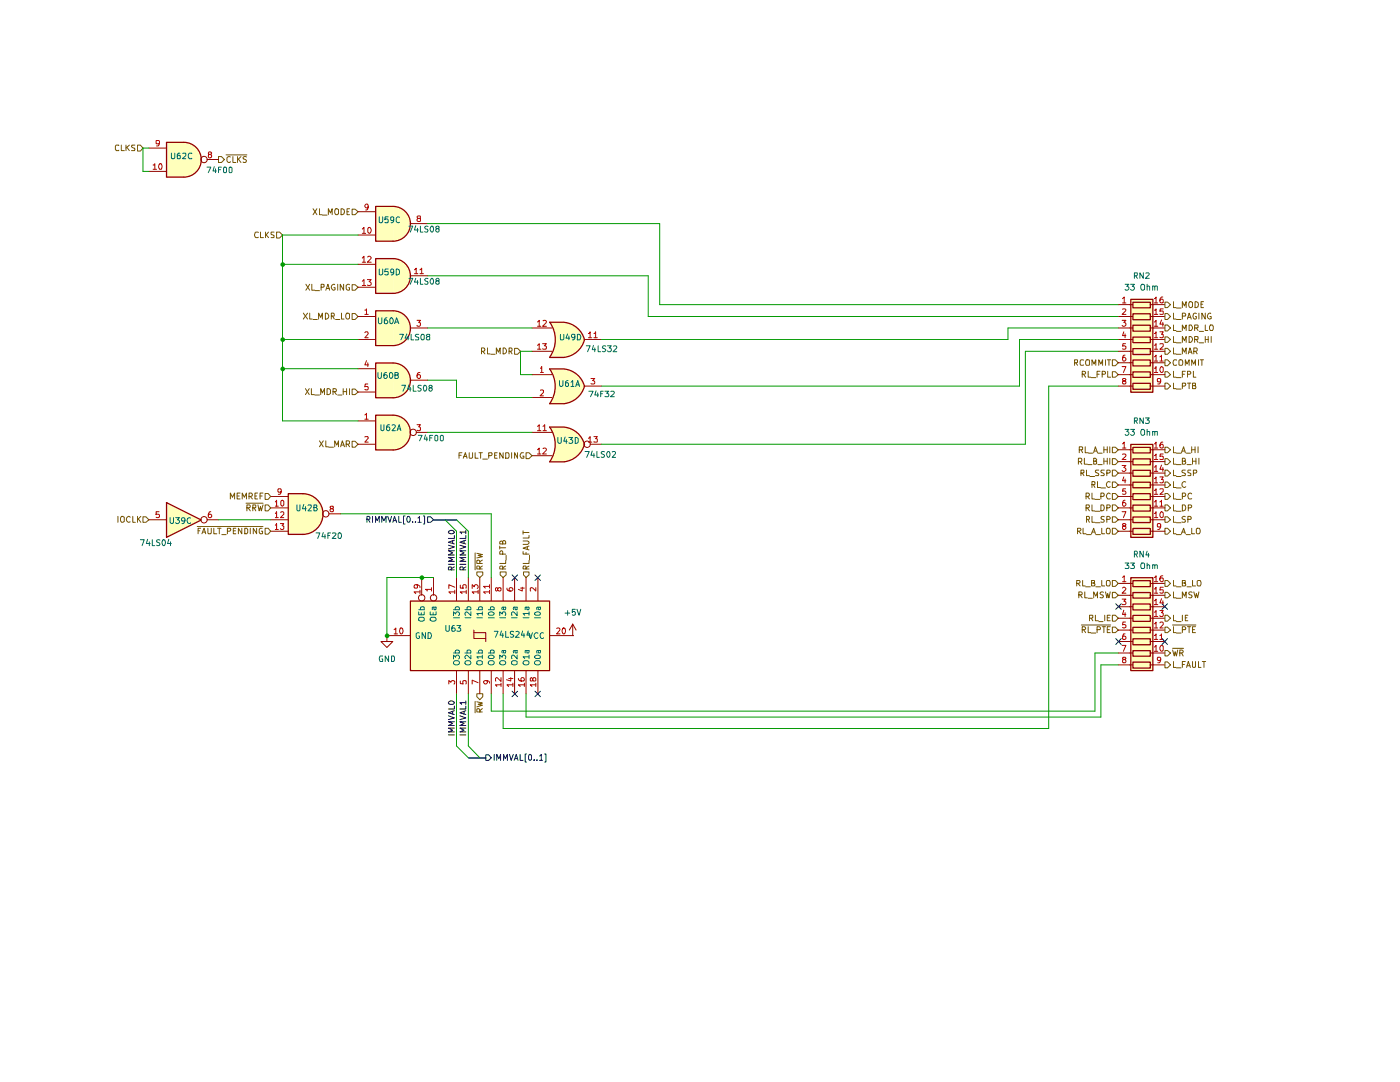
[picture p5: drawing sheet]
<svg xmlns="http://www.w3.org/2000/svg" width="279mm" height="216mm" viewBox="0 0 279 216" stroke-linecap="round" stroke-linejoin="round" font-family="sans-serif">
<g fill="#ffb">
<path d="M60.4 98.5a4.1 4.1 0 0 1 4.1 4.1 4.1 4.1 0 0 1-4.1 4z"/>
<path d="M57.5 98.5h3v8.1h-3z"/>
<path d="M33.2 100.3l7 3.5-7 3.4z"/>
<path d="M36.7 28.4a3.5 3.5 0 0 1 3.5 3.5 3.5 3.5 0 0 1-3.5 3.4z"/>
<path d="M33.2 28.4h3.5v6.9h-3.5z"/>
<path d="M81.9 119.9h27.8v13.9h-27.8z"/>
<path d="M78.5 51.6a3.5 3.5 0 0 1 3.4 3.5 3.5 3.5 0 0 1-3.4 3.4z"/>
<path d="M75 51.6h3.4v6.9h-3.4z"/>
<path d="M78.5 62a3.5 3.5 0 0 1 3.4 3.5 3.5 3.5 0 0 1-3.4 3.5z"/>
<path d="M75 62h3.4v7h-3.4z"/>
<path d="M78.5 41.2a3.5 3.5 0 0 1 3.4 3.5 3.5 3.5 0 0 1-3.4 3.4z"/>
<path d="M75 41.2h3.4v6.9h-3.4z"/>
<path d="M112.1 66.6l4.5 1.2a4.8 4.8 0 0 1-4 3.5z"/>
<path d="M109.7 64.3h2.9v7h-2.9a6.1 6.1 0 0 0 0-7z"/>
<path d="M112.6 64.3a4.7 4.7 0 0 1 4 3.5l-4.5 1.2z"/>
<path d="M112.1 75.8l4.6 1.3a4.8 4.8 0 0 1-4.1 3.4z"/>
<path d="M109.7 73.6h2.9v7h-2.9a6 6 0 0 0 0-7z"/>
<path d="M112.6 73.6a4.7 4.7 0 0 1 4 3.5l-4.5 1.2z"/>
<path d="M112.1 87.4l4.6 1.3a4.8 4.8 0 0 1-4.1 3.4z"/>
<path d="M109.7 85.2h2.9v7h-2.9a6 6 0 0 0 0-7z"/>
<path d="M112.6 85.2a4.7 4.7 0 0 1 4 3.5l-4.5 1.2z"/>
<path d="M78.5 82.8a3.5 3.5 0 0 1 3.4 3.5 3.5 3.5 0 0 1-3.4 3.5z"/>
<path d="M75 82.8h3.4v7h-3.4z"/>
<path d="M78.5 72.4a3.5 3.5 0 0 1 3.4 3.5 3.5 3.5 0 0 1-3.4 3.5z"/>
<path d="M75 72.4h3.4v7h-3.4z"/>
<path d="M225.7 115.3h4.4v18.5h-4.4z"/>
<path d="M225.7 88.7h4.4v18.5h-4.4z"/>
<path d="M225.7 59.7h4.4v18.6h-4.4z"/>
</g>
<g fill="none" stroke="#0f0f0f" stroke-width=".2">
<path d="M93 139.9v.6M89.5 142.8l1.2 .5-1.2 .3M89.5 146.6h1.2M89.6 140l.7-.1 .3 .1 .1 .3-.3 .2h-.7l-.2-.2zM90.3 142v.5M90.7 145.3h-1.2l.8 .4-.8 .3h1.2M90.7 144h-1.2l.8 .4-.8 .4h1.2M90.7 141.8l-1.2 .4 1.2 .4M90.7 140.9v.6h-1.2M91.8 142.8l1.2 .5-1.2 .3M91.8 146.6h1.2M92.6 142v.5"/>
<path d="M93 145.3h-1.2l.8 .4-.8 .3h1.2M93 144h-1.2l.8 .4-.8 .4h1.2M93 141.8l-1.2 .4 1.2 .4M93 140.9v.6h-1.2M93 140.2h-1.2l.3 .3"/>
</g>
<path d="M95.2 138.4h1.1v.6l-.5 .6-.6-.6z" fill="#fff"/>
<path d="M94.8 140v2.2M95.2 138.4h1.1v.6l-.5 .6-.6-.6zM95.2 140l1.1 .3-.9 .2 .9 .2-1.1 .4M95.8 142.1l-.1-.6h-.5v.6h1.1M96.3 141.4l-.5 .4" fill="none" stroke="#765500" stroke-width=".2"/>
<path d="M96.9 150.6h.6l.5 .6-.5 .5h-.6z" fill="#fff"/>
<g fill="none" stroke="#00008a" stroke-width=".2">
<path d="M96.9 150.6h.6l.5 .6-.5 .5h-.6zM98.6 150.5v1.2M99.1 151.7v-1.2l.5 .9 .3-.9v1.2M100.5 151.7v-1.2l.3 .9 .5-.9v1.2M101.7 150.5l.3 1.2 .4-1.2M102.6 151.7l.4-1.2 .4 1.2M102.8 151.4h.5M103.8 150.5v1.2h.6M105.1 150.4h-.3v1.7h.3M105.6 150.6l.2-.1 .3 .3v.7l-.3 .2-.3-.2zM106.6 151.6v.1M107.2 151.6v.1"/>
<path d="M107.7 150.9l.3-.4v1.2M107.7 151.7h.6M108.7 150.4h.3v1.7h-.3"/>
</g>
<path d="M43.6 31.2h.6l.6 .6-.6 .6h-.6z" fill="#fff"/>
<path d="M43.6 31.2h.6l.6 .6-.6 .6h-.6zM45.1 30.9h4.2M46 31.3a.45 .45 0 0 0-.7 .2l.1 .8 .2 .1 .4-.1M46.5 31.2v1.2h.6M47.4 31.2v1.2M47.6 31.7l.5 .7M48.1 31.2l-.7 .7M49.2 31.3l-.4-.1-.3 .2 .1 .3 .5 .2 .1 .2-.3 .3-.4-.1" fill="none" stroke="#765500" stroke-width=".2"/>
<path d="M55.2 46.3h.6l.6 .6-.6 .6h-.6z" fill="#fff"/>
<path d="M51.6 46.4l-.5-.1-.3 .5 .3 .6 .5-.1M52 46.3v1.1h.6M53 46.3v1.1M53.1 46.8l.5 .6M53.6 46.3l-.6 .7M54.7 46.3l-.6 .1v.3l.6 .3-.1 .4h-.5M55.2 46.3h.6l.6 .6-.6 .6h-.6z" fill="none" stroke="#765500" stroke-width=".2"/>
<path d="M70.3 56.8h.6l.6 .5-.6 .6h-.6z" fill="#fff"/>
<path d="M61 56.7l.8 1.2M61.8 56.7l-.8 1.2M62.2 56.7v1.2h.6M62.9 58h.9M64.1 57.3l.6-.1v-.4l-.6-.1v1.2M65 57.9l.4-1.2 .4 1.2M65.2 57.6h.5M66.8 56.8l-.1-.1a.57 .57 0 0 0-.6 .7l.4 .5 .4-.2v-.3h-.3M67.4 56.7v1.2M68.6 56.7v1.2l-.7-1.2v1.2M69.8 56.8a.45 .45 0 0 0-.7 .2v.6l.2 .2h.5v-.4h-.2M70.3 56.8h.6l.6 .5-.6 .6h-.6z" fill="none" stroke="#765500" stroke-width=".2"/>
<path d="M70.3 62.6h.6l.6 .6-.6 .6h-.6z" fill="#fff"/>
<path d="M60.5 62.5l.9 1.2M61.4 62.5l-.9 1.2M61.8 62.5v1.2h.5M62.5 63.8h.8M63.6 63.7v-1.2l.4 .8 .3-.8v1.2M64.9 62.5l.5 .1 .2 .4a.58 .58 0 0 1-.7 .7zM66.1 63.1l.6-.1v-.3l-.2-.2h-.4v1.2M66.4 63.1l.3 .6M67 63.8h.8M68.2 62.5v1.2h.5M69.3 62.5l.5 .2v.8l-.5 .2a.78 .78 0 0 1 0-1.2zM70.3 62.6h.6l.6 .6-.6 .6h-.6z" fill="none" stroke="#765500" stroke-width=".2"/>
<path d="M70.3 41.7h.6l.6 .5-.6 .6h-.6z" fill="#fff"/>
<path d="M62.5 41.7l.7 1.1M63.2 41.7l-.7 1.1M63.8 41.7v1.1h.5M64.3 42.9h1M65.5 42.8v-1.1l.5 .8 .3-.8v1.1M67.1 41.7l.5 .1v.9l-.5 .1a.78 .78 0 0 1 0-1.1zM68.1 41.7l.6 .1v.4v.5l-.4 .1h-.2zM69.3 42.2h.3M69.8 41.7h-.5v1.1h.5M70.3 41.7h.6l.6 .5-.6 .6h-.6z" fill="none" stroke="#765500" stroke-width=".2"/>
<path d="M70.3 77.6h.6l.6 .6-.6 .5h-.6z" fill="#fff"/>
<g fill="none" stroke="#765500" stroke-width=".2">
<path d="M61 77.6l.7 1.1M61.7 77.6l-.7 1.1M62.1 77.6v1.1h.6M62.8 78.8h1M64 78.7v-1.1l.3 .8 .5-.8v1.1M65.3 77.6h.3l.4 .2v.7l-.4 .2h-.3zM66.5 78.1h.6v-.5h-.6v1.1M66.7 78.1l.4 .6M67.4 78.8h.8M68.5 77.6v1.1M68.5 78.1h.7M69.2 77.6v1.1"/>
<path d="M69.8 77.6v1.1M70.3 77.6h.6l.6 .6-.6 .5h-.6z"/>
</g>
<path d="M70.3 88.1h.6l.6 .5-.6 .6h-.6z" fill="#fff"/>
<path d="M63.8 88l.7 1.2M64.5 88l-.7 1.2M65 88v1.2h.5M65.6 89.2h.9M66.8 89.2v-1.2l.4 .8 .4-.8v1.2M68 89.2l.3-1.2 .4 1.2M68.1 88.8h.6M69.1 88.6h.5l.2-.1v-.4l-.2-.1h-.5v1.2M69.4 88.6l.4 .6M70.3 88.1h.6l.6 .5-.6 .6h-.6z" fill="none" stroke="#765500" stroke-width=".2"/>
<path d="M60.4 98.5a4.1 4.1 0 0 1 4.1 4.1 4.1 4.1 0 0 1-4.1 4M60.5 98.5h-3v8.1h3" fill="none" stroke="#910000" stroke-width=".25"/>
<g fill="none" stroke="#910000" stroke-width=".2">
<path d="M54 99.1h3.5M54 101.3h3.5M54 103.7h3.5M54 106h3.5M65.6 102.5h2.4"/>
<circle cx="65" cy="102.5" r=".64"/>
</g>
<path d="M56.1 99.9l.3-.1 .2 .3v.7l-.2 .2-.4-.2zM56.1 98l-.1 .2h-.5v-.7h.5l.1 .2-.1 .8-.5 .1M54.9 100.2l.3-.4v1.2M54.9 102.4l.3-.3v1.2M54.9 104.8l.3-.3v1.2M54.9 101h.6M54.9 103.3h.6M54.9 105.7h.6M56 104.5h.6l-.3 .4 .3 .1v.5l-.1 .2h-.4l-.1-.2M56 102.3l.5-.2 .1 .2v.3l-.6 .7h.6M66.1 101.5l-.2-.3 .1-.2h.5v.4l-.6 .3 .1 .4h.5v-.4l-.2-.2" fill="none" stroke="#b90000" stroke-width=".2"/>
<path d="M52.9 100.8h.6l.5 .5-.5 .6h-.6z" fill="#fff"/>
<path d="M49.1 100.4h3.4M49.3 101.3h.6l.1-.4-.2-.1h-.5v1.1M49.5 101.3l.5 .6M50.5 101.3h.6v-.5h-.6v1.1M50.7 101.3l.4 .6M51.5 100.8l.2 1.1 .3-.8 .2 .8 .3-1.1M52.9 100.8h.6l.5 .5-.5 .6h-.6z" fill="none" stroke="#765500" stroke-width=".2"/>
<path d="M28.5 103.1h.6l.6 .6-.6 .5h-.6z" fill="#fff"/>
<path d="M23.5 103v1.2M24.3 103l.5 .2v.9l-.5 .1a.78 .78 0 0 1 0-1.2zM26 103.2a.55 .55 0 0 0-.8 .3 .55 .55 0 0 0 .5 .7l.3-.1M26.5 103v1.2h.5M27.4 103v1.2M27.6 103.5l.5 .7M28.1 103l-.7 .7M28.5 103.1h.6l.6 .6-.6 .5h-.6z" fill="none" stroke="#765500" stroke-width=".2"/>
<path d="M52.9 98.5h.6l.5 .6-.5 .5h-.6z" fill="#fff"/>
<path d="M46 99.6v-1.2l.4 .8 .4-.8v1.2M47.3 99h.4M47.9 98.4h-.6v1.2h.6M48.3 99.6v-1.2l.5 .8 .4-.8v1.2M49.7 99.1l.6-.1v-.5l-.6-.1v1.2M50 99.1l.4 .5M50.9 99h.3M51.4 98.4h-.5v1.2h.5M51.9 99h.4M52.5 98.4h-.6v1.2M52.9 98.5h.6l.5 .6-.5 .5h-.6z" fill="none" stroke="#765500" stroke-width=".2"/>
<path d="M52.9 105.4h.6l.5 .6-.5 .6h-.6z" fill="#fff"/>
<g fill="none" stroke="#765500" stroke-width=".2">
<path d="M39.4 105.1h13.1M39.5 105.9h.4M40 105.4h-.5v1.1M40.3 106.5l.4-1.1 .4 1.1M40.5 106.2h.5M41.5 105.4l.1 1.1h.5l.1-1.1M42.7 105.4v1.1h.6M43.4 105.4h.7M43.8 105.4v1.1M44.3 106.7h.8M45.4 106l.6-.1v-.5h-.6v1.1M46.6 105.9h.4"/>
<path d="M47.1 105.4h-.5v1.1h.5M48.3 105.4v1.1l-.7-1.1v1.1M48.8 105.4h.5l.1 .3v.6l-.1 .2h-.5zM50 105.4v1.1M51.2 105.4v1.1l-.7-1.1v1.1M52.3 105.4h-.4l-.2 .3v.6l.2 .2 .5-.1v-.4h-.2M52.9 105.4h.6l.5 .6-.5 .6h-.6z"/>
</g>
<path d="M33.2 100.3l7 3.5-7 3.4z" fill="none" stroke="#910000" stroke-width=".25"/>
<g fill="none" stroke="#910000" stroke-width=".2">
<path d="M29.7 103.7h3.5M41.3 103.7h2.3"/>
<circle cx="40.7" cy="103.7" r=".64"/>
</g>
<path d="M31.7 102.1h-.5v.6l.5-.1 .1 .2v.3l-.2 .2-.4-.1M42.1 102.1h-.2a.85 .85 0 0 0-.2 1.2l.5-.2v-.3l-.1-.2h-.4l-.1 .2" fill="none" stroke="#b90000" stroke-width=".2"/>
<path d="M27.4 29h.6l.5 .5-.5 .6h-.6z" fill="#fff"/>
<path d="M23.7 29h-.5l-.2 .2v.6l.2 .3 .5-.1M24.2 29v1.1h.6M25.1 29v1.1M25.3 29.4l.5 .7M25.8 29l-.7 .5M26.9 29h-.6v.4l.5 .1 .1 .4-.1 .2h-.6M27.4 29h.6l.5 .5-.5 .6h-.6z" fill="none" stroke="#765500" stroke-width=".2"/>
<path d="M33.2 28.4h3.5a3.5 3.5 0 0 1 3.5 3.5 3.5 3.5 0 0 1-3.5 3.4h-3.5z" fill="none" stroke="#910000" stroke-width=".25"/>
<g fill="none" stroke="#910000" stroke-width=".2">
<path d="M29.7 34.2h3.5M29.7 29.5h3.5M41.3 31.8h2.3"/>
<circle cx="40.7" cy="31.8" r=".64"/>
</g>
<path d="M30.6 32.9h.1l.2-.2v1.1M30.6 33.8h.6M31.8 32.7a.6 .6 0 0 1 .6 .4 .6 .6 0 0 1-.2 .7h-.4l-.1-.4zM31.8 28.5l-.1 .2h-.5v-.6l.5-.1 .1 .2-.1 .8-.5 .1M41.7 30.8l-.1-.2 .1-.3 .5 .1v.3l-.5 .1-.1 .3 .1 .4 .5-.1v-.2v-.3l-.2-.1" fill="none" stroke="#b90000" stroke-width=".2"/>
<path d="M85.3 103.1h.6l.6 .6-.6 .5h-.6z" fill="#fff"/>
<g fill="none" stroke="#00008a" stroke-width=".2">
<path d="M73.2 103.6h.5l.1-.4-.1-.2h-.5v1.2M73.5 103.6l.3 .6M74.3 103v1.2M74.9 104.2v-1.2l.4 .9 .4-.9v1.2M76.2 104.2v-1.2l.4 .9 .4-.9v1.2M77.4 103l.4 1.2 .3-1.2M78.4 104.2l.3-1.2 .5 1.2M78.5 103.9h.6M79.6 103v1.2h.5M80.9 103h-.4v1.6h.4M81.4 103a.67 .67 0 0 1 .5 .6 .67 .67 0 0 1-.3 .6h-.2a.78 .78 0 0 1 0-1.2zM82.4 104.1v.1"/>
<path d="M82.9 104.1v.1M83.4 103.4l.3-.4v1.2M83.4 104.2h.7M84.5 103h.2v1.6h-.2M85.3 103.1h.6l.6 .6-.6 .5h-.6z"/>
</g>
<g fill="none" stroke="#910000" stroke-width=".2">
<path d="M84.2 115.2v3.6M86.5 115.2v3.6M91.1 115.2v4.7M93.5 115.2v4.7M95.8 115.2v4.7M98 115.2v4.7M100.4 115.2v4.7M102.7 115.2v4.7M105 115.2v4.7M107.4 115.2v4.7M77.2 126.8v1.2h1.2l-1.2 1.2-1.2-1.2h1.2M77.2 126.8h.1"/>
<path d="M77.2 126.8h4.7M91.1 133.8v4.6M93.5 133.8v4.6M94.6 126.2h2.3v1.2M94.6 125.7v1.7h2.3v.6M95.8 133.8v4.6M98 133.8v4.6M100.4 133.8v4.6M102.7 133.8v4.6M105 133.8v4.6M107.4 133.8v4.6M109.6 126.8h4.7"/>
<path d="M114.3 126.8h.1M114.3 124.5l-.7 1.2M114.3 124.5v2.3M114.3 124.5l.7 1.2"/>
<circle cx="84.2" cy="119.3" r=".64"/>
<circle cx="86.5" cy="119.3" r=".64"/>
</g>
<path d="M81.9 119.9h27.8v13.9h-27.8z" fill="none" stroke="#910000" stroke-width=".25"/>
<g fill="none" stroke="#006665" stroke-width=".2">
<path d="M83.6 123.4l.1-.2h.8l.2 .2v.4a.73 .73 0 0 1-1.1-.1zM83.6 122.1v.6h1.1v-.6M83.6 121.7h1.1v-.5h-.7v.5M83.6 126.3l-.2-.1-.3 .3v.6l.1 .2 .4 .1 .1-.1v-.4h-.1M84.1 122.3v.4M84.9 126.2v1.2l-.7-1.2v1.2M85.4 126.2a.6 .6 0 0 1 .7 .6 .6 .6 0 0 1-.7 .6zM85.8 122.1v.6h1.2v-.6M86 123.2h.9l.1 .5a.65 .65 0 0 1-.6 .3 .65 .65 0 0 1-.6-.6zM86.4 122.3v.4M86.5 121.2l.1 .5h.3v-.5M87 121.2h-.7v.5"/>
<path d="M90.5 122.8v-.7l.4 .4 .1-.3 .4-.1 .3 .2v.4l-.2 .1M90.5 131.5v-.8l.4 .4 .1-.3 .4-.1 .3 .3v.3l-.2 .2M90.5 123.3h1.2M90.5 121.7h1.2M90.5 130.3h1.2M90.7 131.9h.8l.2 .3-.1 .3-.3 .2-.6-.1-.2-.3zM90.9 121.7l-.1-.4 .3-.2 .5 .1v.5M90.9 130.3l-.1-.3 .3-.3 .5 .1v.5M92.8 123.3h1.2M92.8 121.7h1.2M92.8 130.3h1.2M92.9 132l.7-.2 .4 .4a.6 .6 0 0 1-.6 .5 .6 .6 0 0 1-.6-.5z"/>
<path d="M93.2 121.7v-.5l.5-.1a.36 .36 0 0 1 .2 .6M93.2 130.3v-.5l.5-.1a.36 .36 0 0 1 .2 .6M94 122.1v.7l-.9-.7-.3 .2 .2 .5M94 130.7v.8l-.9-.8-.3 .3 .2 .4M95.2 121.7h1.1v-.5l-.5-.1a.36 .36 0 0 0-.2 .6M95.2 132l.7-.2 .4 .2v.5l-.8 .2-.3-.2zM95.2 130.3h1.1v-.5l-.5-.1a.36 .36 0 0 0-.2 .6M95.2 123.3h1.1M96.3 122.4h-1.1l.2 .4M96.3 131.1h-1.1l.2 .3M96.3 122.1v.7M96.3 130.7v.7"/>
<path d="M97.4 123.3h1.2M97.4 121.7h1.2M97.4 130.3h1.2M97.5 122.3a.66 .66 0 0 1 1.1 .2l-.2 .3h-.7l-.3-.3zM97.5 130.9a.66 .66 0 0 1 1.1 .2l-.2 .3h-.7l-.3-.3zM97.6 131.9l.6-.1 .4 .4a.6 .6 0 0 1-.6 .5 .6 .6 0 0 1-.6-.5zM97.9 121.7v-.5l.1-.1 .5 .1v.5M97.9 130.3v-.5l.1-.1 .5 .1v.5M99.7 131.5v-.8l.5 .4 .2-.4 .4 .1v.7M99.7 122.8v-.7l.5 .4 .2-.4 .4 .1v.6M99.7 123.3h1.2M99.9 131.9l.6-.1 .4 .4a.6 .6 0 0 1-.6 .5 .6 .6 0 0 1-.6-.5z"/>
<path d="M100.4 129.8l.1 .5h.3v-.5M100.4 121.2l.1 .5h.3v-.5M100.9 129.8h-.7v.5M100.9 121.2h-.7v.5M102.1 132l.8-.2 .3 .2v.5l-.8 .2-.3-.2zM102.1 123.3h1.1M102.7 129.8l.2 .5h.3v-.5h-.7v.5M102.7 121.2l.2 .5h.3v-.5h-.7v.5M103.2 130.7v.8l-.8-.8-.3 .2 .1 .5M103.2 122.1v.7l-.8-.7-.3 .2 .1 .5M104.4 123.3h1.2M104.6 131.9l.6-.1 .4 .4a.6 .6 0 0 1-.6 .5 .6 .6 0 0 1-.6-.5z"/>
<path d="M105.1 129.8l.1 .5h.3v-.5M105.1 121.2l.1 .5h.3v-.5M105.5 126.2l.4 1.2 .4-1.2M105.6 131.1h-1.2l.3 .3M105.6 129.8h-.8v.5M105.6 122.4h-1.2l.3 .4M105.6 121.2h-.8v.5M105.6 122.1v.7M105.6 130.7v.7M106.7 123.3h1.2M106.8 130.9a.64 .64 0 0 1 1.1 .2l-.3 .3h-.7l-.2-.3zM106.8 122.3a.64 .64 0 0 1 1.1 .1l-.3 .4h-.7l-.2-.3z"/>
<path d="M106.8 131.9h.9l.2 .3-.1 .3-.3 .2-.7-.1-.1-.3zM107.4 129.8l.1 .5h.3v-.5M107.4 121.2l.1 .5h.3v-.5M107.4 126.3l-.4-.1a.6 .6 0 0 0-.4 .7l.4 .5 .4-.1M107.9 129.8h-.7v.5M107.9 121.2h-.7v.5M108.5 126.3l-.2-.1a.6 .6 0 0 0-.5 .6 .6 .6 0 0 0 .5 .6l.2-.1"/>
</g>
<g fill="none" stroke="#b90000" stroke-width=".2">
<path d="M83.1 116.7l.2 .1-.1 .5h-.5v-.5a.72 .72 0 0 1 1.1 .5M83.8 118.1h-1.2l.4 .3M83.8 117.8v.6M86.1 117.6h-1.2l.4 .2v.1M86.1 117.3v.6M90.8 118.1h-1.2l.3 .3M90.8 117.2l-1.2-.5v.7M90.8 117.8v.6M91.9 116.8v.5h.6l-.1-.5 .1-.1h.4l.1 .1v.5M93 118.1h-1.1l.3 .3M93 117.8v.6M94.2 117.4v-.7l.5 .4v-.3l.5-.1 .2 .2v.4l-.2 .1"/>
<path d="M95.4 118.1h-1.2l.4 .3M95.4 117.8v.6M97.7 118.1h-1.2l.4 .3M97.7 117h-1.2l.4 .3M97.7 116.7v.6M97.7 117.8v.6M99.3 117.5l.3-.2h.4v.5l-.2 .1h-.2l-.3-.2v-.4h-.4v.5l.2 .1 .2-.2M101.2 117.3l.1 .5a.82 .82 0 0 0 1.1-.1l-.1-.4h-.2h-.4l-.1 .4 .3 .2M103.9 117.3h.7M104.2 117.2v.7l-.7-.3M106.9 117.3v.6l-.7-.6h-.4l.1 .6M78.7 125.6l.3-.3v1.2"/>
<path d="M78.7 126.5h.6M79.8 125.4l.4-.1a.69 .69 0 0 1-.2 1.2l-.2-.4zM89.6 136.5v-.7l.4 .3v-.1l.3-.2 .4 .1 .1 .4-.2 .2M91.9 135.9v.5l.6 .1-.1-.6h.6v.6M95.4 136.2l-1.2-.5v.8M97 135.8l.3 .2v.2l-.3 .3h-.2l-.3-.3v-.2a.72 .72 0 0 1 1.2 .3M100 136.6h-1.1l.2 .4M100 135.2v.8l-.9-.8-.2 .2 .1 .5M100 136.3v.7M101.5 135.4h.9M101.9 135.2v.7l-.8-.3M102.4 136.6h-1.2l.3 .4"/>
<path d="M102.4 136.3v.7M103.5 135.4v.3l.3 .2h.8v-.6l-.5-.1-.1 .2v.4l.1 .1M104.6 136.6h-1.1l.3 .4M104.6 136.3v.7M106.3 135.5l.2-.3h.3l.1 .2v.4l-.5 .1-.1-.4-.3-.3-.2 .2v.4l.4 .1 .1-.2M106.9 136.6h-1.1l.4 .4M106.9 136.3v.7M111.1 125.4l.4-.1 .3 .3-.7 .9h.7M112.3 125.4l.3-.1a.69 .69 0 0 1-.2 1.2l-.2-.4z"/>
</g>
<path d="M102.7 69.5h.6l.6 .6-.6 .6h-.6z" fill="#fff"/>
<path d="M96.1 70.1l.6-.1v-.5l-.6-.1v1.2M96.3 70.1l.5 .5M97.3 69.4v1.2h.5M98 70.7h.8M99.1 70.6v-1.2l.4 .9 .3-.9v1.2M100.4 69.4l.4 .1 .3 .4a.58 .58 0 0 1-.7 .7zM101.6 70.1h.4l.2-.2v-.3l-.2-.2h-.4v1.2M101.9 70.1l.3 .5M102.7 69.5h.6l.6 .6-.6 .6h-.6z" fill="none" stroke="#765500" stroke-width=".2"/>
<path d="M75 51.6h3.5a3.5 3.5 0 0 1 3.4 3.5 3.5 3.5 0 0 1-3.4 3.4h-3.5zM75 41.2h3.5a3.5 3.5 0 0 1 3.4 3.5 3.5 3.5 0 0 1-3.4 3.4h-3.5zM75 62h3.5a3.5 3.5 0 0 1 3.4 3.5 3.5 3.5 0 0 1-3.4 3.5h-3.5zM109.7 71.3h2.9M109.7 64.3h2.9M109.7 73.6h2.9M109.7 73.6a5.9 5.9 0 0 1 0 6.9M109.7 64.3a6 6 0 0 1 0 6.9M112.6 64.3a4.6 4.6 0 0 1 4 3.5 4.8 4.8 0 0 1-4 3.5M112.6 73.6a4.7 4.7 0 0 1 4 3.5M116.7 77.1a4.8 4.8 0 0 1-4.1 3.4M109.7 80.6h2.9" fill="none" stroke="#910000" stroke-width=".25"/>
<g fill="none" stroke="#910000" stroke-width=".2">
<path d="M71.5 52.7h3.4M71.5 57.3h3.4M71.5 46.9h3.4M71.5 42.2h3.4M81.9 55h3.4M81.9 44.6h3.4M71.5 63.2h3.4M71.5 67.7h3.4M81.9 65.4h3.4M106.2 65.4h3.9M106.2 70.1h3.9M106.2 74.8h3.9"/>
<path d="M106.2 79.3h3.9M116.6 67.7h3.5M116.6 77h3.5"/>
</g>
<g fill="none" stroke="#b90000" stroke-width=".2">
<path d="M72.3 51.5l.3-.4v1.2M72.3 56.1l.3-.3v1.2M72.3 45.7l.3-.3v1.2M72.3 52.3h.7M72.3 57h.7M72.3 46.6h.7M73.3 55.8h.8l-.4 .4 .4 .3-.1 .4h-.7M73.4 51.3l.4-.2 .3 .4-.8 .8h.8M73.5 45.5l.2-.1a.62 .62 0 0 1 .4 .6 .62 .62 0 0 1-.4 .6l-.3-.3zM73.5 41.2l-.2 .3h-.2l-.3-.3v-.2l.3-.3h.2a.72 .72 0 0 1-.3 1.2M82.7 53.8l.4-.3v1.1M82.7 54.6h.7"/>
<path d="M83.5 43.6l-.3-.3 .2-.2h.4l.1 .3-.7 .4 .2 .4 .5-.1v-.4l-.2-.1M83.8 53.8l.4-.3v1.1M83.8 54.6h.7M72.8 61.9h.2l.1-.3v1.1M72.8 66.4l.2-.2h.3l.2 .3-.7 .9h.7M72.8 62.7h.7M83.2 63.9h.7l-.3 .4 .3 .1v.5l-.2 .2h-.3l-.2-.2M107.3 64.3l.3-.4v1.2M107.3 68.9l.3-.3v1.1M107.3 65.1h.6M107.3 69.7h.6M107.9 73.5l.2-.4v1.2"/>
<path d="M107.9 77.9h.6v.4l-.7 .7h.7M107.9 74.3h.6M108.3 68.6h.7l-.4 .4 .4 .2v.5l-.7-.1M108.4 64l.4-.1 .2 .4-.7 .8h.7M117.4 66.5h.2l.2-.3v1.2M117.4 67.4h.7M117.9 75.5h.8l-.4 .4 .3 .1 .1 .5-.2 .1-.6-.1M118.5 66.5h.2l.2-.3v1.2M118.5 67.4h.7"/>
</g>
<g fill="none" stroke="#0f0f0f" stroke-width=".2">
<path d="M89.5 108.8l1.2 .3-1.2 .5M89.5 112.6h1.2M89.6 106l.7-.2 .4 .4a.67 .67 0 0 1-1.2 0zM90.1 113.7v-.5l-.5-.1-.1 .6h1.2M90.3 107.9v.6M90.7 111.2h-1.2l.8 .5-.8 .3h1.2M90.7 109.9h-1.2l.8 .4-.8 .4h1.2M90.7 107.8l-1.2 .4 1.2 .3M90.7 106.8v.6h-1.2M90.7 113.1l-.6 .4M91.8 108.8l1.2 .3-1.2 .5M91.8 112.6h1.2"/>
<path d="M92.5 113.7v-.4l-.2-.2h-.4l-.1 .2v.4h1.2M92.6 107.9v.6M93 111.2h-1.2l.8 .5-.8 .3h1.2M93 109.9h-1.2l.8 .4-.8 .4h1.2M93 107.8l-1.2 .4 1.2 .3M93 106.8v.6h-1.2M93 106.2h-1.2l.3 .3M93 113.1l-.5 .4M93 105.8v.7"/>
</g>
<path d="M95.2 114.1h1.1v.6l-.5 .5-.6-.5z" fill="#fff"/>
<path d="M94.8 110.3v3.4M95.2 114.1h1.1v.6l-.5 .5-.6-.5zM95.2 110.4l1.1 .3-.9 .1 .9 .3-1.1 .2M95.8 113.5v-.4l-.2-.2h-.4v.6h1.1M95.8 112.4l-.1-.6h-.5v.6h1.1M96.3 112.9l-.5 .4M96.3 111.8l-.5 .3" fill="none" stroke="#765500" stroke-width=".2"/>
<path d="M104.5 114.1h1.1v.6l-.6 .5-.5-.5z" fill="#fff"/>
<g fill="none" stroke="#765500" stroke-width=".2">
<path d="M104.4 110.1v.5h1.2M104.4 107.9h.9l.3 .3-.3 .4h-.9M104.4 105.9v.7M104.4 106.3h1.2M104.5 114.1h1.1v.6l-.6 .5-.5-.5zM105 113.5v-.5l-.5-.1-.1 .6h1.2M105 110.2v.4M105.2 109.1v.5M105.6 111.8v.6h-1.2M105.6 109l-1.2 .4 1.2 .3M105.6 106.8v.6h-1.2M105.6 112.9l-.6 .4"/>
<path d="M105.7 110.8v1"/>
</g>
<path d="M99.8 114.1h1.2v.6l-.6 .5-.6-.5z" fill="#fff"/>
<path d="M99.7 109v.6M99.7 109.3h1.2M99.8 114.1h1.2v.6l-.6 .5-.6-.5zM100.3 113.5v-.5l-.4-.1-.2 .2v.4h1.2M100.3 110.6v-.5l-.3-.2-.3 .2v.5h1.2M100.3 108.2l.2-.3h.3l.1 .2v.4h-1.2l.1-.5h.4l.1 .5M100.9 111.8v.6h-1.2M100.9 112.9l-.6 .4M101 110.8v1" fill="none" stroke="#765500" stroke-width=".2"/>
<path d="M109.7 92.2h2.9M109.7 85.2h2.9M109.7 85.2a5.9 5.9 0 0 1 0 6.9M112.6 85.2a4.7 4.7 0 0 1 4 3.5M116.7 88.7a4.8 4.8 0 0 1-4.1 3.4" fill="none" stroke="#910000" stroke-width=".25"/>
<g fill="none" stroke="#910000" stroke-width=".2">
<path d="M106.2 86.3h3.9M106.2 90.9h3.9M117.8 88.6h2.3"/>
<circle cx="117.2" cy="88.6" r=".64"/>
</g>
<path d="M107.3 85.1l.3-.4v1.2M107.3 89.7l.3-.3v1.2M107.3 85.9h.6M107.3 90.6h.6M108.4 85.1l.3-.4v1.2M108.4 89.5l.4-.1 .2 .3-.7 .9h.7M108.4 85.9h.6M117.4 87.5l.4-.4v1.1M117.4 88.2h.7M118.5 87.1h.7l-.3 .4 .3 .1v.5h-.7" fill="none" stroke="#b90000" stroke-width=".2"/>
<path d="M105 90.3h.6l.6 .6-.6 .6h-.6z" fill="#fff"/>
<g fill="none" stroke="#765500" stroke-width=".2">
<path d="M91.6 90.8h.4M92.2 90.3h-.6v1.1M92.5 91.4l.4-1.1 .3 1.1M92.5 91.1h.6M93.6 90.3l.1 1.1h.4l.2-.1v-1M94.8 90.3v1.1h.6M95.6 90.3h.7M95.9 90.3v1.1M96.3 91.6h1M97.5 90.9l.6-.1v-.5h-.6v1.1M98.7 90.8h.4M99.2 90.3h-.5v1.1h.5"/>
<path d="M100.4 90.3v1.1l-.7-1.1v1.1M100.9 90.3h.5l.2 .3v.6l-.2 .2h-.5zM102.1 90.3v1.1M103.3 90.3v1.1l-.6-1.1v1.1M104.5 90.3h-.4l-.3 .5 .3 .6h.5v-.4h-.3M105 90.3h.6l.6 .6-.6 .6h-.6z"/>
</g>
<path d="M75 72.4h3.5a3.5 3.5 0 0 1 3.4 3.5 3.5 3.5 0 0 1-3.4 3.5h-3.5zM75 82.8h3.5a3.5 3.5 0 0 1 3.4 3.5 3.5 3.5 0 0 1-3.4 3.5h-3.5z" fill="none" stroke="#910000" stroke-width=".25"/>
<g fill="none" stroke="#910000" stroke-width=".2">
<path d="M71.5 73.6h3.4M71.5 78.2h3.4M81.9 75.9h3.4M71.5 84h3.4M71.5 88.6h3.4M83.1 86.3h2.2"/>
<circle cx="82.5" cy="86.3" r=".64"/>
</g>
<path d="M73.1 72l-.3 .8h.8M73.4 76.6h-.5l-.1 .6 .6-.1 .1 .5-.2 .2-.5-.1M73.4 72.4v.7M83.8 74.3l-.4 .1a.82 .82 0 0 0 .1 1.1l.4-.1v-.5l-.4-.1-.3 .2M72.8 82.8l.3-.3v1.1M72.8 87.2l.6-.1 .1 .2-.7 .9h.7M72.8 83.6h.7M83.2 84.7h.7l-.3 .5 .3 .1v.5h-.7" fill="none" stroke="#b90000" stroke-width=".2"/>
<path d="M222 125.1h.6l.6 .6-.6 .5h-.6z" fill="#fff"/>
<path d="M215.8 124.7h5.9M216 125.6h.5l.2-.1-.1-.4-.6-.1v1.2M216.2 125.6l.5 .6M217.2 125v1.2h.5M217.8 126.3h.9M218.9 125.6h.6v-.5l-.6-.1v1.2M220 125h.6M220.3 125v1.2M221 125.6h.4M221.6 125h-.6v1.2h.6M222 125.1h.6l.6 .6-.6 .5h-.6z" fill="none" stroke="#765500" stroke-width=".2"/>
<path d="M222 122.8h.6l.6 .6-.6 .5h-.6z" fill="#fff"/>
<path d="M217.4 123.4l.7-.1v-.5h-.7v1.1M217.8 123.4l.3 .5M218.6 122.8v1.1h.6M219.3 124h.8M220.5 122.8v1.1M221 123.3h.4M221.6 122.8h-.6v1.1h.6M222 122.8h.6l.6 .6-.6 .5h-.6z" fill="none" stroke="#765500" stroke-width=".2"/>
<path d="M225.7 115.3h4.4v18.5h-4.4zM226.1 115.9h3.5v1.1h-3.5zM226.1 118.2h3.5v1.1h-3.5zM226.1 120.5h3.5v1.2h-3.5zM226.1 122.8h3.5v1.2h-3.5zM226.1 125.2h3.5v1.1h-3.5zM226.1 127.5h3.5v1.1h-3.5zM226.1 129.8h3.5v1.1h-3.5zM226.1 132.1h3.5v1.2h-3.5z" fill="none" stroke="#910000" stroke-width=".25"/>
<g fill="none" stroke="#910000" stroke-width=".2">
<path d="M223.2 116.4h2.9M223.2 118.8h2.9M229.5 116.4h3M229.5 118.8h3M223.2 121.1h2.9M223.2 123.4h2.9M223.2 125.7h2.9M223.2 128h2.9M223.2 130.3h2.9M223.2 132.7h2.9M229.5 121.1h3M229.5 123.4h3"/>
<path d="M229.5 125.7h3M229.5 128h3M229.5 130.3h3M229.5 132.7h3"/>
</g>
<g fill="none" stroke="#b90000" stroke-width=".2">
<path d="M223.9 119.5h.8l-.4 .5 .3 .1 .1 .4-.2 .1h-.6M224 115.2l.4-.3v1.2M224 117.3l.4-.1 .3 .3-.8 .9h.8M224 116.1h.7M230.4 119.9l.3-.4v1.1M230.4 117.5h.1l.2-.3v1.2M230.4 115.2l.3-.3v1.2M230.4 116.1h.7M230.4 118.4h.7M231.8 119.5l-.3 .8h.7M232.1 114.9l-.5 .1a.82 .82 0 0 0 .1 1.1l.5-.2v-.5l-.5-.1-.2 .3M232.1 119.9v.7"/>
<path d="M232.2 117.2h-.6l-.1 .6 .6-.1 .1 .6h-.7M223.9 128.8h.8l-.5 1.2M224.2 131.6l-.2-.2 .1-.3h.4l.2 .2-.2 .3-.4 .1v.5h.4l.2-.1v-.3l-.3-.2M224.3 121.7l-.3 .9h.7M224.5 126.5h-.3l-.2 .9 .1 .2h.4l.2-.2-.1-.4-.2-.1h-.2l-.2 .3M224.5 122.3v.7M224.6 124.1h-.5l-.1 .6 .5-.1 .2 .2v.3l-.3 .2-.4-.1M230.4 129.1l.3-.3v1.2M230.4 126.8l.3-.3v1.1M230.4 124.5h.1l.2-.4v1.2M230.4 122.2l.3-.4v1.2M230.4 130h.7"/>
<path d="M230.4 127.6h.7M230.4 125.3h.7M230.4 123h.7M230.4 120.6h.7M231.5 126.8l.3-.3v1.1M231.5 124.3l.1-.2h.4l.2 .2v.3l-.7 .7h.7M231.5 121.8h.7l-.4 .5 .4 .1v.4l-.2 .2h-.4l-.1-.2M231.5 127.6h.7M231.6 128.9l.3-.1 .3 .2v.7l-.4 .3a.7 .7 0 0 1-.2-1.1zM231.6 131.6l-.2 .2-.3-.1-.1-.1 .1-.5h.4a.82 .82 0 0 1-.1 1.1h-.3"/>
</g>
<path d="M222 98.5h.6l.6 .6-.6 .5h-.6z" fill="#fff"/>
<path d="M216.7 99.1l.6-.1v-.5l-.6-.1v1.2M217 99.1l.4 .5M217.9 98.4v1.2h.5M218.5 99.6h1M219.7 99.1l.6-.1v-.5l-.6-.1v1.2M221.6 98.5l-.3-.1a.67 .67 0 0 0-.5 .5 .67 .67 0 0 0 .3 .7l.5-.1M222 98.5h.6l.6 .6-.6 .5h-.6z" fill="none" stroke="#765500" stroke-width=".2"/>
<path d="M222 103.1h.6l.6 .6-.6 .5h-.6z" fill="#fff"/>
<path d="M216.8 103.6l.6-.1v-.3l-.1-.2h-.5v1.2M217.1 103.6l.3 .6M217.9 103v1.2h.6M218.6 104.3h.9M220.4 103.1h-.6a.44 .44 0 0 0 .1 .5 .44 .44 0 0 0 .4 .1v.4h-.6M220.9 103.6h.5l.2-.3-.3-.3h-.4v1.2M222 103.1h.6l.6 .6-.6 .5h-.6z" fill="none" stroke="#765500" stroke-width=".2"/>
<path d="M222 105.4h.6l.6 .6-.6 .6h-.6z" fill="#fff"/>
<path d="M215.1 106h.4l.2-.4-.1-.2h-.5v1.1M215.3 106l.4 .5M216.2 105.4v1.1h.5M216.8 106.7h1M217.8 106.5l.5-1.1 .3 1.1M217.9 106.2h.6M218.7 106.7h.9M219.9 105.4v1.1h.6M220.8 105.6l.2-.2h.4l.2 .3-.2 .8h-.4l-.2-.2zM222 105.4h.6l.6 .6-.6 .6h-.6z" fill="none" stroke="#765500" stroke-width=".2"/>
<path d="M222 115.8h.6l.6 .6-.6 .6h-.6z" fill="#fff"/>
<path d="M214.9 116.4l.6-.1 .1-.3-.2-.2h-.5v1.1M215.1 116.4l.5 .5M216.1 115.8v1.1h.5M216.7 117.1h.9M217.8 116.3h.6v-.4l-.6-.1v1.1h.6l.1-.3-.2-.3M218.7 117.1h.9M219.9 115.8v1.1h.6M220.8 116l.2-.2h.4l.2 .4-.2 .7h-.4l-.2-.1zM222 115.8h.6l.6 .6-.6 .6h-.6z" fill="none" stroke="#765500" stroke-width=".2"/>
<path d="M222 118.2h.6l.6 .6-.6 .5h-.6z" fill="#fff"/>
<path d="M215.3 118.7h.6v-.5l-.6-.1v1.2M215.6 118.7l.4 .6M216.5 118.1v1.2h.5M217.2 119.4h.8M218.3 119.3v-1.2l.4 .9 .3-.9v1.2M220.2 118.2h-.6l-.1 .2 .6 .4 .1 .2-.2 .3-.5-.1M220.6 118.1l.3 1.2 .2-.9 .2 .9 .3-1.2M222 118.2h.6l.6 .6-.6 .5h-.6z" fill="none" stroke="#765500" stroke-width=".2"/>
<path d="M222 96.2h.6l.6 .6-.6 .5h-.6z" fill="#fff"/>
<path d="M217.9 96.7h.5l.1-.5-.6-.1v1.2M218.2 96.7l.3 .6M219 96.1v1.2h.6M219.7 97.4h.9M221.6 96.2a.54 .54 0 0 0-.8 .4 .54 .54 0 0 0 .7 .6l.1-.1M222 96.2h.6l.6 .6-.6 .5h-.6z" fill="none" stroke="#765500" stroke-width=".2"/>
<path d="M222 100.8h.6l.6 .5-.6 .6h-.6z" fill="#fff"/>
<path d="M216.7 101.3h.6v-.5h-.6v1.1M217 101.3l.4 .6M217.9 100.8v1.1h.5M218.5 102h1M219.7 100.8h.4a.66 .66 0 0 1 .3 .7 .66 .66 0 0 1-.7 .4zM220.9 101.3h.6l.1-.4-.2-.1h-.5v1.1M222 100.8h.6l.6 .5-.6 .6h-.6z" fill="none" stroke="#765500" stroke-width=".2"/>
<path d="M232.5 115.8h.5l.6 .6-.6 .6h-.5z" fill="#fff"/>
<path d="M232.5 115.8h.5l.6 .6-.6 .6h-.5zM234.2 115.8v1.1h.5M234.8 117.1h.9M236 116.3h.5v-.5h-.5v1.1h.6v-.3l-.2-.3M236.9 117.1h.8M238 115.8v1.1h.6M238.9 116l.2-.2h.4l.2 .4-.2 .7h-.4l-.2-.1z" fill="none" stroke="#765500" stroke-width=".2"/>
<path d="M232.5 118.2h.5l.6 .6-.6 .5h-.5z" fill="#fff"/>
<path d="M232.5 118.2h.5l.6 .6-.6 .5h-.5zM234.2 118.1v1.2h.5M234.8 119.4h.9M236 119.3v-1.2l.4 .9 .3-.9v1.2M237.9 118.2h-.6v.4a.44 .44 0 0 1 .5 .2 .44 .44 0 0 1 0 .4h-.6M238.2 118.1l.4 1.2 .2-.9 .2 .9 .3-1.2" fill="none" stroke="#765500" stroke-width=".2"/>
<path d="M232.5 105.4h.5l.6 .6-.6 .6h-.5z" fill="#fff"/>
<path d="M232.5 105.4h.5l.6 .6-.6 .6h-.5zM234.2 105.4v1.1h.5M234.8 106.7h.9M235.8 106.5l.4-1.1 .4 1.1M235.9 106.2h.6M236.7 106.7h.9M237.8 105.4v1.1h.6M238.8 105.6l.1-.2h.4l.2 .3-.2 .8h-.4l-.1-.2z" fill="none" stroke="#765500" stroke-width=".2"/>
<path d="M232.5 98.5h.5l.6 .6-.6 .5h-.5z" fill="#fff"/>
<path d="M232.5 98.5h.5l.6 .6-.6 .5h-.5zM234.2 98.4v1.2h.5M234.8 99.6h.9M236 99.1l.6-.1v-.5l-.6-.1v1.2M237.8 98.5l-.2-.1a.67 .67 0 0 0-.5 .5 .67 .67 0 0 0 .2 .7l.5-.1" fill="none" stroke="#765500" stroke-width=".2"/>
<path d="M232.5 96.2h.5l.6 .6-.6 .5h-.5z" fill="#fff"/>
<path d="M232.5 96.2h.5l.6 .6-.6 .5h-.5zM234.2 96.1v1.2h.5M234.8 97.4h.9M236.6 96.2a.54 .54 0 0 0-.7 .4 .54 .54 0 0 0 .7 .6v-.1" fill="none" stroke="#765500" stroke-width=".2"/>
<path d="M232.5 100.8h.5l.6 .5-.6 .6h-.5z" fill="#fff"/>
<path d="M232.5 100.8h.5l.6 .5-.6 .6h-.5zM234.2 100.8v1.1h.5M234.8 102h.9M236 100.8h.4a.66 .66 0 0 1 .2 .7 .66 .66 0 0 1-.6 .4zM237.1 101.3h.6l.1-.4-.1-.1h-.6v1.1" fill="none" stroke="#765500" stroke-width=".2"/>
<path d="M232.5 91.5h.5l.6 .6-.6 .6h-.5z" fill="#fff"/>
<path d="M232.5 91.5h.5l.6 .6-.6 .6h-.5zM234.2 91.4v1.2h.5M234.8 92.7h.9M236 92l.6-.1v-.3l-.2-.2h-.4v1.2l.6-.1v-.2l-.2-.3M236.9 92.7h.8M238 91.4v1.2M238 92h.7M238.7 91.4v1.2M239.3 91.4v1.2" fill="none" stroke="#765500" stroke-width=".2"/>
<path d="M232.5 89.2h.5l.6 .5-.6 .6h-.5z" fill="#fff"/>
<path d="M232.5 89.2h.5l.6 .5-.6 .6h-.5zM234.2 89.2v1.1h.5M234.8 90.4h.9M235.8 90.3l.4-1.1 .4 1.1M235.9 90h.6M236.7 90.4h.9M237.8 89.2v1.1M237.8 89.7h.7M238.5 89.2v1.1M239.1 89.2v1.1" fill="none" stroke="#765500" stroke-width=".2"/>
<path d="M232.5 93.8h.5l.6 .6-.6 .6h-.5z" fill="#fff"/>
<path d="M232.5 93.8h.5l.6 .6-.6 .6h-.5zM234.2 93.8v1.1h.5M234.8 95.1h.9M236.6 93.8h-.6l-.1 .2 .1 .3 .6 .2v.3l-.7 .1M237.7 93.8l-.6 .1v.3l.6 .3-.1 .4h-.5M238.2 94.4l.6-.1v-.5h-.6v1.1" fill="none" stroke="#765500" stroke-width=".2"/>
<path d="M232.5 103.1h.5l.6 .6-.6 .5h-.5z" fill="#fff"/>
<path d="M232.5 103.1h.5l.6 .6-.6 .5h-.5zM234.2 103v1.2h.5M234.8 104.3h.9M236.6 103.1l-.5-.1-.2 .3 .2 .3 .5 .2v.3h-.7M237.1 103.6h.6v-.5l-.6-.1v1.2" fill="none" stroke="#765500" stroke-width=".2"/>
<path d="M225.7 88.7h4.4v18.5h-4.4zM226.1 89.3h3.5v1.1h-3.5zM226.1 91.6h3.5v1.1h-3.5zM226.1 93.8h3.5v1.2h-3.5zM226.1 96.2h3.5v1.1h-3.5zM226.1 98.5h3.5v1.2h-3.5zM226.1 100.8h3.5v1.2h-3.5zM226.1 103.2h3.5v1.1h-3.5zM226.1 105.4h3.5v1.2h-3.5z" fill="none" stroke="#910000" stroke-width=".25"/>
<g fill="none" stroke="#910000" stroke-width=".2">
<path d="M223.2 89.7h2.9M223.2 92.1h2.9M223.2 94.4h2.9M223.2 96.8h2.9M223.2 99.1h2.9M229.5 89.7h3M229.5 92.1h3M229.5 94.4h3M229.5 96.8h3M229.5 99.1h3M223.2 101.3h2.9M223.2 103.7h2.9"/>
<path d="M223.2 106h2.9M229.5 101.3h3M229.5 103.7h3M229.5 106h3"/>
</g>
<g fill="none" stroke="#b90000" stroke-width=".2">
<path d="M223.9 92.9h.8l-.4 .4 .4 .3v.2l-.3 .3h-.3l-.2-.2M224 88.6l.4-.4v1.2M224 90.7l.5-.1 .2 .3-.8 .8h.8M224 89.4h.7M224.3 95.2l-.3 .7h.7M224.5 99.8a.72 .72 0 0 0-.3 1.2h.2l.3-.2v-.3l-.3-.3h-.2l-.2 .3M224.5 95.6v.7M224.6 97.5h-.5l-.1 .5h.6l.1 .5-.2 .1-.5-.1M230.4 97.9l.3-.4v1.1M230.4 95.5h.1l.2-.3v1.1M230.4 93.2l.3-.3v1.2M230.4 90.9l.3-.3v1.1"/>
<path d="M230.4 88.6h.1l.2-.4v1.2M230.4 89.4h.7M230.4 98.6h.7M230.4 96.3h.7M230.4 94.1h.7M230.4 91.7h.7M231.5 97.6h.7v.4l-.7 .6h.7M231.5 95.2h.7l-.4 .5 .4 .1v.5h-.7M231.8 92.8l-.3 .8h.7M232.1 88.2h-.3a.73 .73 0 0 0-.2 1.1h.6v-.5l-.5-.2-.2 .3M232.1 93.3v.8M232.2 90.6h-.6l-.1 .5h.7v.5h-.7"/>
<path d="M223.9 102.1h.8l-.5 1.2M224.2 105l-.2-.3 .1-.2h.4l.2 .2-.7 .5 .2 .5h.2l.3-.3v-.2l-.3-.2M230.4 102.4h.1l.2-.3v1.2M230.4 100.2l.3-.4v1.2M230.4 103.3h.7M230.4 101h.7M231.5 100.2l.3-.4v1.2M231.5 101h.7M231.6 102.2l.3-.1 .3 .3v.7l-.3 .2a.66 .66 0 0 1-.3-1.1zM231.6 105l-.1 .2h-.4v-.7h.4l.1 .1-.1 .9-.4 .2"/>
</g>
<path d="M232.5 122.8h.5l.6 .6-.6 .5h-.5z" fill="#fff"/>
<path d="M232.5 122.8h.5l.6 .6-.6 .5h-.5zM234.2 122.8v1.1h.5M234.8 124h.9M236 122.8v1.1M236.6 123.3h.3M237.1 122.8h-.5v1.1h.5" fill="none" stroke="#765500" stroke-width=".2"/>
<path d="M232.5 125.1h.5l.6 .6-.6 .5h-.5z" fill="#fff"/>
<path d="M232.5 125.1h.5l.6 .6-.6 .5h-.5zM234 124.7h4.7M234.2 125v1.2h.5M234.8 126.3h.9M236 125.6h.6v-.5l-.6-.1v1.2M237 125h.7M237.3 125v1.2M238 125.6h.4M238.6 125h-.6v1.2h.6" fill="none" stroke="#765500" stroke-width=".2"/>
<path d="M232.5 129.8h.5l.6 .5-.6 .6h-.5z" fill="#fff"/>
<path d="M232.5 129.8h.5l.6 .5-.6 .6h-.5zM234 129.7l.4 1.2 .1-.9 .3 .9 .2-1.2M234 129.4h2.2M235.5 130.3l.5-.1v-.4l-.5-.1v1.2M235.8 130.3l.3 .6" fill="none" stroke="#765500" stroke-width=".2"/>
<path d="M232.5 132.1h.5l.6 .6-.6 .6h-.5z" fill="#fff"/>
<path d="M232.5 132.1h.5l.6 .6-.6 .6h-.5zM234.2 132v1.2h.5M234.8 133.3h.9M236 132.6h.4M236.6 132h-.6v1.2M236.8 133.2l.3-1.2 .5 1.2M236.9 132.8h.6M238 132v1.1l.2 .1 .4-.1v-1.1M239.2 132v1.2h.5M239.9 132h.7M240.3 132v1.2" fill="none" stroke="#765500" stroke-width=".2"/>
<path d="M222 89.2h.6l.6 .5-.6 .6h-.6z" fill="#fff"/>
<path d="M215.4 89.7h.6l.1-.5h-.7v1.1M215.7 89.7l.4 .6M216.6 89.2v1.1h.6M217.3 90.4h.8M218.3 90.3l.3-1.1 .4 1.1M218.4 90h.5M219.1 90.4h.9M220.3 89.2v1.1M220.3 89.7h.7M221 89.2v1.1M221.5 89.2v1.1M222 89.2h.6l.6 .5-.6 .6h-.6z" fill="none" stroke="#765500" stroke-width=".2"/>
<path d="M222 91.5h.6l.6 .6-.6 .6h-.6z" fill="#fff"/>
<path d="M215.2 92.1h.5l.2-.2v-.3l-.2-.2h-.5v1.2M215.6 92.1l.3 .5M216.4 91.4v1.2h.6M217.1 92.7h.8M218.3 92l.5-.1 .1-.2-.3-.3h-.3v1.2h.4l.2-.1v-.4l-.3-.1M219.1 92.7h.9M220.3 91.4v1.2M220.3 92h.7M221 91.4v1.2M221.5 91.4v1.2M222 91.5h.6l.6 .6-.6 .6h-.6z" fill="none" stroke="#765500" stroke-width=".2"/>
<path d="M222 93.8h.6l.6 .6-.6 .6h-.6z" fill="#fff"/>
<path d="M215.7 94.4l.6-.1v-.4l-.6-.1v1.1M216 94.4l.3 .5M216.8 93.8v1.1h.6M217.5 95.1h.9M219.3 93.8h-.6l-.1 .2 .1 .3 .5 .2v.4h-.6M220.4 93.8h-.6l-.1 .2 .1 .3 .5 .2v.4h-.6M220.9 94.4l.6-.1 .1-.3-.2-.2h-.5v1.1M222 93.8h.6l.6 .6-.6 .6h-.6z" fill="none" stroke="#765500" stroke-width=".2"/>
<path d="M232.5 69.5h.5l.6 .6-.6 .6h-.5z" fill="#fff"/>
<path d="M232.5 69.5h.5l.6 .6-.6 .6h-.5zM234.2 69.4v1.2h.5M234.8 70.7h.9M236 70.6v-1.2l.4 .9 .3-.9v1.2M237.1 70.6l.4-1.2 .4 1.2M237.2 70.3h.6M238.2 70.1h.6l.1-.2v-.3l-.1-.2h-.6v1.2M238.6 70.1l.3 .5" fill="none" stroke="#765500" stroke-width=".2"/>
<path d="M222 71.8h.6l.6 .6-.6 .6h-.6z" fill="#fff"/>
<path d="M214.5 72.4l.6-.1v-.4l-.6-.1v1.1M214.7 72.4l.4 .5M216.2 71.9l-.5-.1-.1 .2v.8h.6M216.8 71.8h.5l.1 .2v.8l-.6 .1a.87 .87 0 0 1 0-1.1zM217.9 72.9v-1.1l.5 .8 .3-.8v1.1M219.3 72.9v-1.1l.4 .8 .3-.8v1.1M220.6 71.8v1.1M221 71.8h.7M221.3 71.8v1.1M222 71.8h.6l.6 .6-.6 .6h-.6z" fill="none" stroke="#765500" stroke-width=".2"/>
<path d="M232.5 74.2h.5l.6 .6-.6 .5h-.5z" fill="#fff"/>
<path d="M232.5 74.2h.5l.6 .6-.6 .5h-.5zM234.2 74.1v1.2h.5M234.8 75.4h.9M236 74.7h.4M236.6 74.1h-.6v1.2M237 74.7h.5l.2-.2-.1-.3-.6-.1v1.2M238.2 74.1v1.2h.5" fill="none" stroke="#765500" stroke-width=".2"/>
<path d="M222 74.2h.6l.6 .6-.6 .5h-.6z" fill="#fff"/>
<path d="M216 74.7h.5l.2-.2-.1-.3-.6-.1v1.2M216.2 74.7l.5 .6M217.2 74.1v1.2h.5M217.8 75.4h.9M218.9 74.7h.5M219.5 74.1h-.6v1.2M220 74.7h.5l.1-.2v-.3l-.6-.1v1.2M221.1 74.1v1.2h.6M222 74.2h.6l.6 .6-.6 .5h-.6z" fill="none" stroke="#765500" stroke-width=".2"/>
<path d="M232.5 76.5h.5l.6 .5-.6 .6h-.5z" fill="#fff"/>
<path d="M232.5 76.5h.5l.6 .5-.6 .6h-.5zM234.2 76.5v1.1h.5M234.8 77.6h.9M236 77h.6v-.5h-.6v1.1M237 76.5h.7M237.3 76.5v1.1M238 77l.6-.1v-.4h-.6v1.1h.6l.1-.4-.3-.2" fill="none" stroke="#765500" stroke-width=".2"/>
<path d="M225.7 59.7h4.4v18.6h-4.4zM226.1 60.3h3.5v1.1h-3.5zM226.1 62.6h3.5v1.2h-3.5zM226.1 64.9h3.5v1.2h-3.5zM226.1 67.3h3.5v1.1h-3.5zM226.1 69.6h3.5v1.1h-3.5zM226.1 71.8h3.5v1.2h-3.5zM226.1 74.2h3.5v1.1h-3.5zM226.1 76.5h3.5v1.2h-3.5z" fill="none" stroke="#910000" stroke-width=".25"/>
<g fill="none" stroke="#910000" stroke-width=".2">
<path d="M223.2 60.8h2.9M223.2 63.2h2.9M223.2 65.4h2.9M223.2 67.7h2.9M223.2 70.1h2.9M223.2 72.4h2.9M223.2 74.8h2.9M223.2 77h2.9M229.5 60.8h3M229.5 63.2h3M229.5 65.4h3M229.5 67.7h3"/>
<path d="M229.5 70.1h3M229.5 72.4h3M229.5 74.8h3M229.5 77h3"/>
</g>
<g fill="none" stroke="#b90000" stroke-width=".2">
<path d="M224 59.6l.4-.3v1.1M230.4 59.6l.3-.3v1.1M232.1 59.3h-.3a.73 .73 0 0 0-.2 1.1h.6v-.5l-.5-.2-.2 .2M223.9 63.9h.8l-.4 .4 .3 .1 .1 .5-.3 .2h-.3l-.2-.2M223.9 73.1h.8l-.5 1.2M224 61.7l.5-.1 .2 .3-.8 .8h.8M224 60.4h.7M224.2 76l-.2-.2 .1-.3h.4l.2 .3-.3 .2h-.3v.6h.4l.2-.1v-.3l-.3-.2M224.3 66.2l-.3 .8h.7M224.5 70.9a.72 .72 0 0 0-.3 1.1h.2l.3-.2v-.3l-.3-.2h-.2l-.2 .2M224.5 66.6v.8M224.6 68.6h-.5l-.1 .5h.6l.1 .4-.2 .2-.5-.1"/>
<path d="M230.4 73.5h.1l.2-.4v1.2M230.4 71.2l.3-.3v1.1M230.4 68.9l.3-.3v1.1M230.4 66.5h.1l.2-.3v1.2M230.4 64.3l.3-.4v1.2M230.4 61.9h.1l.2-.3v1.1M230.4 60.4h.7M230.4 74.3h.7M230.4 72h.7M230.4 69.7h.7M230.4 67.4h.7M230.4 65.1h.7"/>
<path d="M230.4 62.7h.7M231.5 71.2l.3-.3v1.1M231.5 68.7h.7v.4l-.7 .6h.7M231.5 66.2h.7l-.4 .5 .4 .1v.5h-.7M231.5 72h.7M231.6 73.2l.3-.1 .3 .3v.7l-.4 .2a.74 .74 0 0 1-.2-1.1zM231.6 76l-.1 .2h-.4v-.7h.4l.1 .2-.1 .8-.4 .1M231.8 63.8l-.3 .9h.7M232.1 64.3v.8M232.2 61.6h-.6l-.1 .5h.6l.1 .6h-.7"/>
</g>
<path d="M232.5 71.8h.5l.6 .6-.6 .6h-.5z" fill="#fff"/>
<path d="M232.5 71.8h.5l.6 .6-.6 .6h-.5zM234.8 71.9l-.4-.1-.3 .5 .1 .5h.6M235.3 72l.2-.2h.4a.87 .87 0 0 1 0 1.1l-.6-.1zM236.6 72.9v-1.1l.3 .8 .4-.8v1.1M237.8 72.9v-1.1l.4 .8 .4-.8v1.1M239.2 71.8v1.1M239.5 71.8h.7M239.9 71.8v1.1" fill="none" stroke="#765500" stroke-width=".2"/>
<path d="M232.5 64.9h.5l.6 .5-.6 .6h-.5z" fill="#fff"/>
<path d="M232.5 64.9h.5l.6 .5-.6 .6h-.5zM234.2 64.9v1.1h.5M234.8 66.1h.9M236 66v-1.1l.4 .7 .3-.7v1.1M237.3 64.9h.4l.2 .2 .1 .4-.3 .5h-.4zM238.4 65.4h.7v-.5h-.7v1.1M238.8 65.4l.3 .6M239.3 66.1h.9M240.5 64.9v1.1h.5M241.6 64.9h.4l.1 .3-.1 .8h-.4l-.2-.4z" fill="none" stroke="#765500" stroke-width=".2"/>
<path d="M232.5 60.3h.5l.6 .5-.6 .6h-.5z" fill="#fff"/>
<path d="M232.5 60.3h.5l.6 .5-.6 .6h-.5zM234.2 60.2v1.2h.5M234.8 61.5h.9M236 61.4v-1.2l.4 .8 .3-.8v1.2M237.5 60.2l.5 .2v.8l-.5 .2a.78 .78 0 0 1 0-1.2zM238.5 60.2l.6 .2 .1 .3-.1 .5-.3 .2h-.3zM239.7 60.7h.3M240.2 60.2h-.5v1.2h.5" fill="none" stroke="#765500" stroke-width=".2"/>
<path d="M232.5 62.6h.5l.6 .6-.6 .6h-.5z" fill="#fff"/>
<path d="M232.5 62.6h.5l.6 .6-.6 .6h-.5zM234.2 62.5v1.2h.5M234.8 63.8h.9M236 63.1h.6v-.5l-.6-.1v1.2M237 63.7l.3-1.2 .4 1.2M237.1 63.3h.6M238.8 62.6l-.2-.1a.6 .6 0 0 0-.5 .6 .6 .6 0 0 0 .5 .6l.2-.1v-.4h-.2M239.3 62.5v1.2M240.5 62.5v1.2l-.6-1.2v1.2M241.6 62.6h-.4l-.2 .4a.53 .53 0 0 0 .1 .5 .53 .53 0 0 0 .6 .1v-.4h-.2" fill="none" stroke="#765500" stroke-width=".2"/>
<path d="M232.5 67.2h.5l.6 .5-.6 .6h-.5z" fill="#fff"/>
<path d="M232.5 67.2h.5l.6 .5-.6 .6h-.5zM234.2 67.1v1.2h.5M234.8 68.4h.9M236 68.3v-1.2l.4 .9 .3-.9v1.2M237.3 67.1a.58 .58 0 0 1 .7 .7l-.3 .4-.4 .1zM238.4 67.7h.6l.1-.5-.7-.1v1.2M238.8 67.7l.3 .6M239.3 68.4h.9M240.5 67.1v1.2M240.5 67.7h.6M241.1 67.1v1.2M241.7 67.1v1.2" fill="none" stroke="#765500" stroke-width=".2"/>
<path d="M86.6 103.8h4.5M93.5 151.3h3.5" fill="none" stroke="#00008a" stroke-width=".25"/>
<g fill="none" stroke="#090" stroke-width=".2">
<path d="M29.7 29.5h-1.2v4.7h1.2M56.4 52.7h15.1M71.5 46.9h-15.1v37.1h15.1M85.3 44.6h46.4v16.2h91.5M85.3 55h44.1v8.2h93.8M56.4 67.7h15.1M56.4 73.6h15.1M85.3 75.9h5.8v3.4h15.1M85.3 65.4h20.9M106.2 70.1h-2.3v4.7h2.3M223.2 67.7h-19.7v9.3h-83.4M223.2 77h-13.9v68.4h-108.9v-7"/>
<path d="M223.2 65.4h-22v2.3h-81.1M223.2 70.1h-18.6v18.5h-84.5M85.3 86.3h20.9M43.6 103.7h10.4M68 102.5h30v12.7M86.5 115.2h-9.3v11.6M88.8 103.7l2.3 2.3v9.2M91.1 103.7l2.4 2.3v9.2M91.1 138.4v10.4l2.4 2.4M93.5 138.4v10.4l2.3 2.4M223.2 130.3h-4.7v11.6h-120.5v-3.5M223.2 132.7h-3.5v10.4h-114.7v-4.7"/>
</g>
<g fill="none" stroke="#00008a" stroke-width=".2">
<path d="M102.2 114.7l1.1 1.1M103.3 114.7l-1.1 1.1M106.8 114.7l1.1 1.1M107.9 114.7l-1.1 1.1M102.2 137.9l1.1 1.1M103.3 137.9l-1.1 1.1M106.8 137.9l1.1 1.1M107.9 137.9l-1.1 1.1M222.7 127.4l1.1 1.2M222.7 120.5l1.1 1.1M223.8 127.4l-1.1 1.2M223.8 120.5l-1.1 1.1"/>
<path d="M231.9 120.5l1.1 1.1M231.9 127.4l1.1 1.2M233 120.5l-1.1 1.1M233 127.4l-1.1 1.2"/>
</g>
<g fill="#090">
<circle cx="56.4" cy="73.6" r=".47"/>
<circle cx="56.4" cy="67.8" r=".47"/>
<circle cx="56.4" cy="52.8" r=".47"/>
<circle cx="77.3" cy="126.9" r=".47"/>
<circle cx="84.2" cy="115.3" r=".47"/>
</g>
<g fill="none" stroke="#006665" stroke-width=".2">
<path d="M34.2 30.6l.1 1.1h.4l.2-.2v-.9M35.9 30.6h-.3l-.2 .2v.8h.6v-.5l-.4-.1-.2 .2M36.5 30.6h.5l.1 .5-.7 .6h.7M38.3 30.6h-.5l-.2 .2v.6l.2 .3 .5-.1M41.3 33.4h.8l-.5 1.1M42.8 33.3l-.3 .8h.7M43 33.7v.8M43.6 33.9h.4M44.2 33.4h-.6v1.1M44.7 33.4h.3l.2 .1v.8l-.2 .2h-.3l-.1-.2zM45.8 33.4h.3l.2 .1v.8l-.2 .2h-.3l-.1-.2zM75.7 53.7v1.1l.2 .1 .4-.1 .1-.2v-.9"/>
<path d="M75.7 43.3v1.1h.2h.4l.1-.2v-.9M77.5 53.7h-.6l-.1 .6 .6-.1 .1 .6h-.7M77.5 43.3h-.6l-.1 .6 .2-.2h.3l.2 .2v.5h-.7M78.6 54.2l-.2 .2h-.4v-.6l.1-.1 .5 .1v.8l-.5 .3M78.6 43.8l-.2 .2h-.3l-.1-.1v-.6h.6v.9l-.5 .2M79.1 53.7l.6 .1 .1 .4-.1 .5-.4 .2h-.2zM79.8 43.3h-.4l-.3 .2v.7l.3 .2h.4M81.6 55.5h.8l-.5 1.2M81.6 45.1h.8l-.5 1.2M83 55.5l-.3 .8h.8M83 45l-.3 .9h.8M83.3 45.5v.8"/>
<path d="M83.3 56v.7M83.9 55.5v1.2h.5M83.9 45.1v1.2h.5M85.4 55.6l-.4-.1-.3 .3 .3 .3 .3 .1v.4h-.6M85.4 45.2h-.6l-.1 .3 .3 .2h.3l.1 .4-.1 .2-.6-.1M86 55.6l.2-.1a.67 .67 0 0 1 0 1.2 .72 .72 0 0 1-.2-1.1zM86 45.2l.2-.1a.67 .67 0 0 1 0 1.2l-.4-.4zM87.2 56l-.3-.2 .3-.3h.3l.1 .5a.51 .51 0 0 0-.6 .6h.6v-.5l-.1-.1M87.2 45.6l-.3-.2 .1-.2h.6v.3l-.4 .1-.3 .3 .3 .4 .4-.2v-.4l-.1-.1M224.5 56.7h.8l-.4 .4 .3 .1 .1 .5-.3 .2h-.3l-.2-.2M225.6 56.7h.8l-.4 .4 .3 .1 .1 .5-.3 .2h-.3l-.2-.2M226.4 55h.4l.2-.1v-.4l-.6-.1v1.1"/>
<path d="M226.6 55l.4 .5M227.9 56.7l.5 .2v.8l-.5 .2a.78 .78 0 0 1 0-1.2zM228.2 54.4v1.1l-.7-1.1v1.1M228.7 54.5l.5-.1 .2 .3-.8 .8h.8M228.9 57.2l.2-.1 .3 .1v.7M228.9 56.7v1.2M230 57.2l.2-.1h.3v.8M230 57.1v.8M230.5 57.2l.1-.1h.4v.8M75.4 74.3v1l.3 .2 .3-.1 .1-.1v-1M75.5 63.4v.9a.35 .35 0 0 0 .4 .3 .35 .35 0 0 0 .3-.3v-.9M77.1 74.3l-.5 .3v.8l.4 .1 .3-.2-.1-.5h-.2h-.4v.2"/>
<path d="M77.2 63.4l-.3 .1-.2 .3v.7h.6l.1-.4-.3-.3h-.2l-.2 .3M77.7 74.5l.3-.2a.62 .62 0 0 1 .4 .6 .62 .62 0 0 1-.4 .6l-.3-.2zM78.1 63.4a.62 .62 0 0 1 .4 .6 .62 .62 0 0 1-.4 .6l-.3-.3v-.6zM78.7 64.6l.5-1.2 .4 1.2M78.8 74.8h.5l.2-.3-.3-.2h-.4v1.2h.5l.2-.1v-.4l-.3-.2M78.9 64.3h.5M79.8 66.7h.7l-.5 1.1M80.2 76.9h.7l-.5 1.2M81.2 66.6l-.3 .9h.7M81.4 67.1v.7M81.6 76.8l-.2 .8h.6M81.9 77.3v.8"/>
<path d="M82 66.7v1.1h.5M82.5 76.9v1.2h.6M83.6 66.7h-.5l-.2 .2 .1 .2 .6 .3v.3l-.7 .1M84.1 77h-.6v.4l.5 .2 .1 .2-.3 .3-.4-.1M84.2 66.7h.3l.2 .2v.7l-.2 .2h-.3l-.2-.4zM84.6 77l.1-.1a.62 .62 0 0 1 .5 .6 .62 .62 0 0 1-.5 .6l-.2-.5zM85.3 67.1l-.2-.2 .2-.2h.4l.1 .4h-.5l-.2 .3 .2 .4 .5-.1v-.4l-.2-.2M85.8 77.4l-.2-.3 .1-.1h.5v.3l-.5 .1-.1 .2v.2l.2 .3 .5-.3v-.2l-.3-.2M111.7 75.9v1l.2 .2 .4-.2v-1M111.8 66.7l.1 1.1h.4l.2-.2v-.9M113.3 66.6l-.4 .9h.8M113.4 75.9l-.5 .3v.8l.1 .1 .5-.1v-.5l-.2-.1h-.3l-.1 .2"/>
<path d="M113.5 67.1v.7M114 76.3l.3-.4v1.2M114 77.1h.6M114.7 67.1v.2l-.4 .1-.3-.3v-.2l.2-.2 .5 .1v.8l-.1 .2h-.4M114.9 77.1l.4-1.2 .4 1.2M115.1 76.8h.5M115.2 66.7h.5l.1 .2 .1 .4-.2 .5h-.5zM117 69h.8l-.5 1.2M117.5 78.1h.9l-.5 1.1M118.4 68.9l-.2 .9h.7M118.7 69.4v.8M119 78l-.3 .8h.8"/>
<path d="M119.3 78.4v.8M119.4 69v1.2h.5M119.9 78.6h.3M120.4 78.1h-.5v1.1M120.7 78.1h.8l-.4 .4 .4 .2v.3l-.2 .2-.6-.1M120.9 69.1h-.6v.4l.5 .2 .1 .2-.3 .3-.4-.1M121.2 69h.8l-.4 .4 .3 .1 .1 .2-.1 .4-.5 .1-.2-.2M121.9 78.1h.5l.2 .3-.8 .8h.8M122.4 69.1l.4-.1 .3 .3-.8 .9h.8M76 84.7v1.1l.2 .1 .4-.1v-1.1M77.7 84.7h-.2a.73 .73 0 0 0-.1 1.2l.3-.1 .1-.4-.2-.2-.4 .1-.1 .1M78.2 84.8l.5-.1 .2 .3-.7 .9h.7"/>
<path d="M79.2 85.9l.5-1.2 .3 1.2M79.3 85.6h.6M83.5 86.9h.7l-.5 1.1M84.9 86.8l-.2 .8h.6M85.2 87.2v.8M85.8 87.4h.4M86.4 86.9h-.6v1.1M86.8 87l.1-.1 .5 .1v.8l-.2 .2-.4-.2zM87.9 87l.2-.1 .4 .1v.8l-.2 .2-.4-.2zM111.3 87.3v.9l.3 .3 .3-.1 .1-.2v-.9M112.8 87.2l-.3 .9h.7M113 87.7v.8"/>
<path d="M113.5 87.3h.8l-.4 .4 .4 .3-.1 .4h-.7M114.8 87.3h.3l.3 .2v.7l-.3 .3h-.3zM116.8 90.1h.8l-.5 1.2M118.2 90l-.3 .8h.8M118.5 90.5v.8M119.1 90.1v1.2h.5M120.6 90.2h-.5l-.1 .2 .6 .4v.2l-.2 .3-.4-.1M121.2 90.2l.2-.1a.67 .67 0 0 1 0 1.2l-.2-.2a.69 .69 0 0 1 0-.9zM122.2 90.2l.5-.1 .1 .2-.6 1h.6M224.5 85.7h.8l-.4 .4 .3 .1 .1 .4-.3 .3h-.3l-.2-.2M225.6 85.7h.8l-.4 .4 .3 .1 .1 .4-.3 .3h-.3l-.2-.2M226.4 84h.4l.2-.2v-.3l-.6-.1v1.1"/>
<path d="M226.6 84l.4 .5M227.9 85.7l.5 .1v.9l-.5 .2a.78 .78 0 0 1 0-1.2zM228.2 83.4v1.1l-.7-1.1v1.1M228.6 83.4h.8l-.5 .4 .5 .2v.3l-.2 .2-.6-.1M228.9 86.2h.5v.7M228.9 85.7v1.2M230 86.2l.5-.1v.8M230 86.1v.8M230.5 86.2l.5-.1v.8M28 107.7h.8l-.4 1.2M29.5 107.6l-.3 .9h.8M29.8 108.1v.8"/>
<path d="M30.4 107.7v1.2h.5M31.9 107.8l-.4-.1-.3 .2 .1 .3 .5 .2v.4h-.6M32.4 107.8l.4-.1a.69 .69 0 0 1-.2 1.2l-.3-.5zM33.7 107.6l-.3 .9h.8M33.9 103.3v.9l.3 .3 .3-.1 .1-.2v-.9M34 108.1v.8M35 103.3h.8l-.4 .4 .3 .1 .1 .4-.2 .3h-.4l-.2-.2M36.9 103.8l-.2 .2h-.4l-.1-.2 .1-.4h.5a.72 .72 0 0 1-.5 1.1M38 103.4l-.2-.1a.6 .6 0 0 0-.5 .6 .6 .6 0 0 0 .5 .6l.2-.2M59.3 100.8v1l.1 .1 .5-.1v-1M60.6 100.7l-.2 .8h.7M61 101.1v.8"/>
<path d="M61.5 100.8h.6v.1v.4l-.6 .6h.6M62.7 101.3h.5v-.5h-.5v1.1h.4l.2-.4-.3-.2M63.1 106.3h.7l-.4 1.1M64.5 106.3l-.2 .8h.6M64.9 106.7v.7M65.4 106.8h.4M66 106.3h-.6v1.1M66.4 106.4l.5-.1 .2 .3-.8 .8h.8M67.5 106.5l.1-.2a.6 .6 0 0 1 .6 .5 .6 .6 0 0 1-.2 .6h-.4l-.1-.1zM224.5 112.3h.8l-.4 .5 .4 .1v.4l-.2 .2-.6-.1M225.6 112.3h.8l-.4 .5 .4 .1v.4l-.2 .2-.6-.1M226.4 110.6h.5l.1-.5-.2-.1h-.4v1.2"/>
<path d="M226.6 110.6l.4 .6M227.8 112.3h.5l.1 .2v.8l-.1 .2h-.5l-.1-.4zM228.2 110v1.2l-.7-1.2v1.2M228.9 112.9l.2-.2 .3 .2v.6M228.9 110l-.2 .7h.7M228.9 112.3v1.2M229.2 110.4v.8M230 112.9l.2-.2 .3 .1v.7M230 112.7v.8M230.5 112.9l.1-.2 .4 .1v.7M76.4 130.9h-.5l-.1 .2-.1 .4 .2 .5h.5v-.5h-.2M77.6 130.9v1.1l-.7-1.1v1.1"/>
<path d="M78.1 130.9h.5l.1 .2v.6l-.1 .3h-.5zM89 124.8v1l.2 .2 .5-.2v-1M90.7 124.8l-.4 .1-.1 .2v.8l.4 .1 .2-.2v-.3l-.1-.2h-.4l-.1 .2M91.2 124.8h.7l-.4 .5 .4 .2v.3l-.2 .2-.5-.1M98.6 126h.8l-.5 1.2M100.1 125.9l-.3 .8h.7M100.3 126.4v.8M100.9 126v1.2h.6M102.5 126.1h-.6v.3l.6 .4-.2 .4-.4-.1M103 126.1l.4-.1 .2 .3-.7 .9h.7M104.3 125.9l-.2 .8h.6M104.6 126.4v.8"/>
<path d="M105.4 125.9l-.2 .8h.6M105.7 126.4v.8M112.8 122.3h.9M113.3 121.8v1M114.8 121.6h-.6v.6l.2-.2 .4 .2v.5h-.6M115.1 121.6l.5 1.2 .3-1.2"/>
</g>
</svg>
